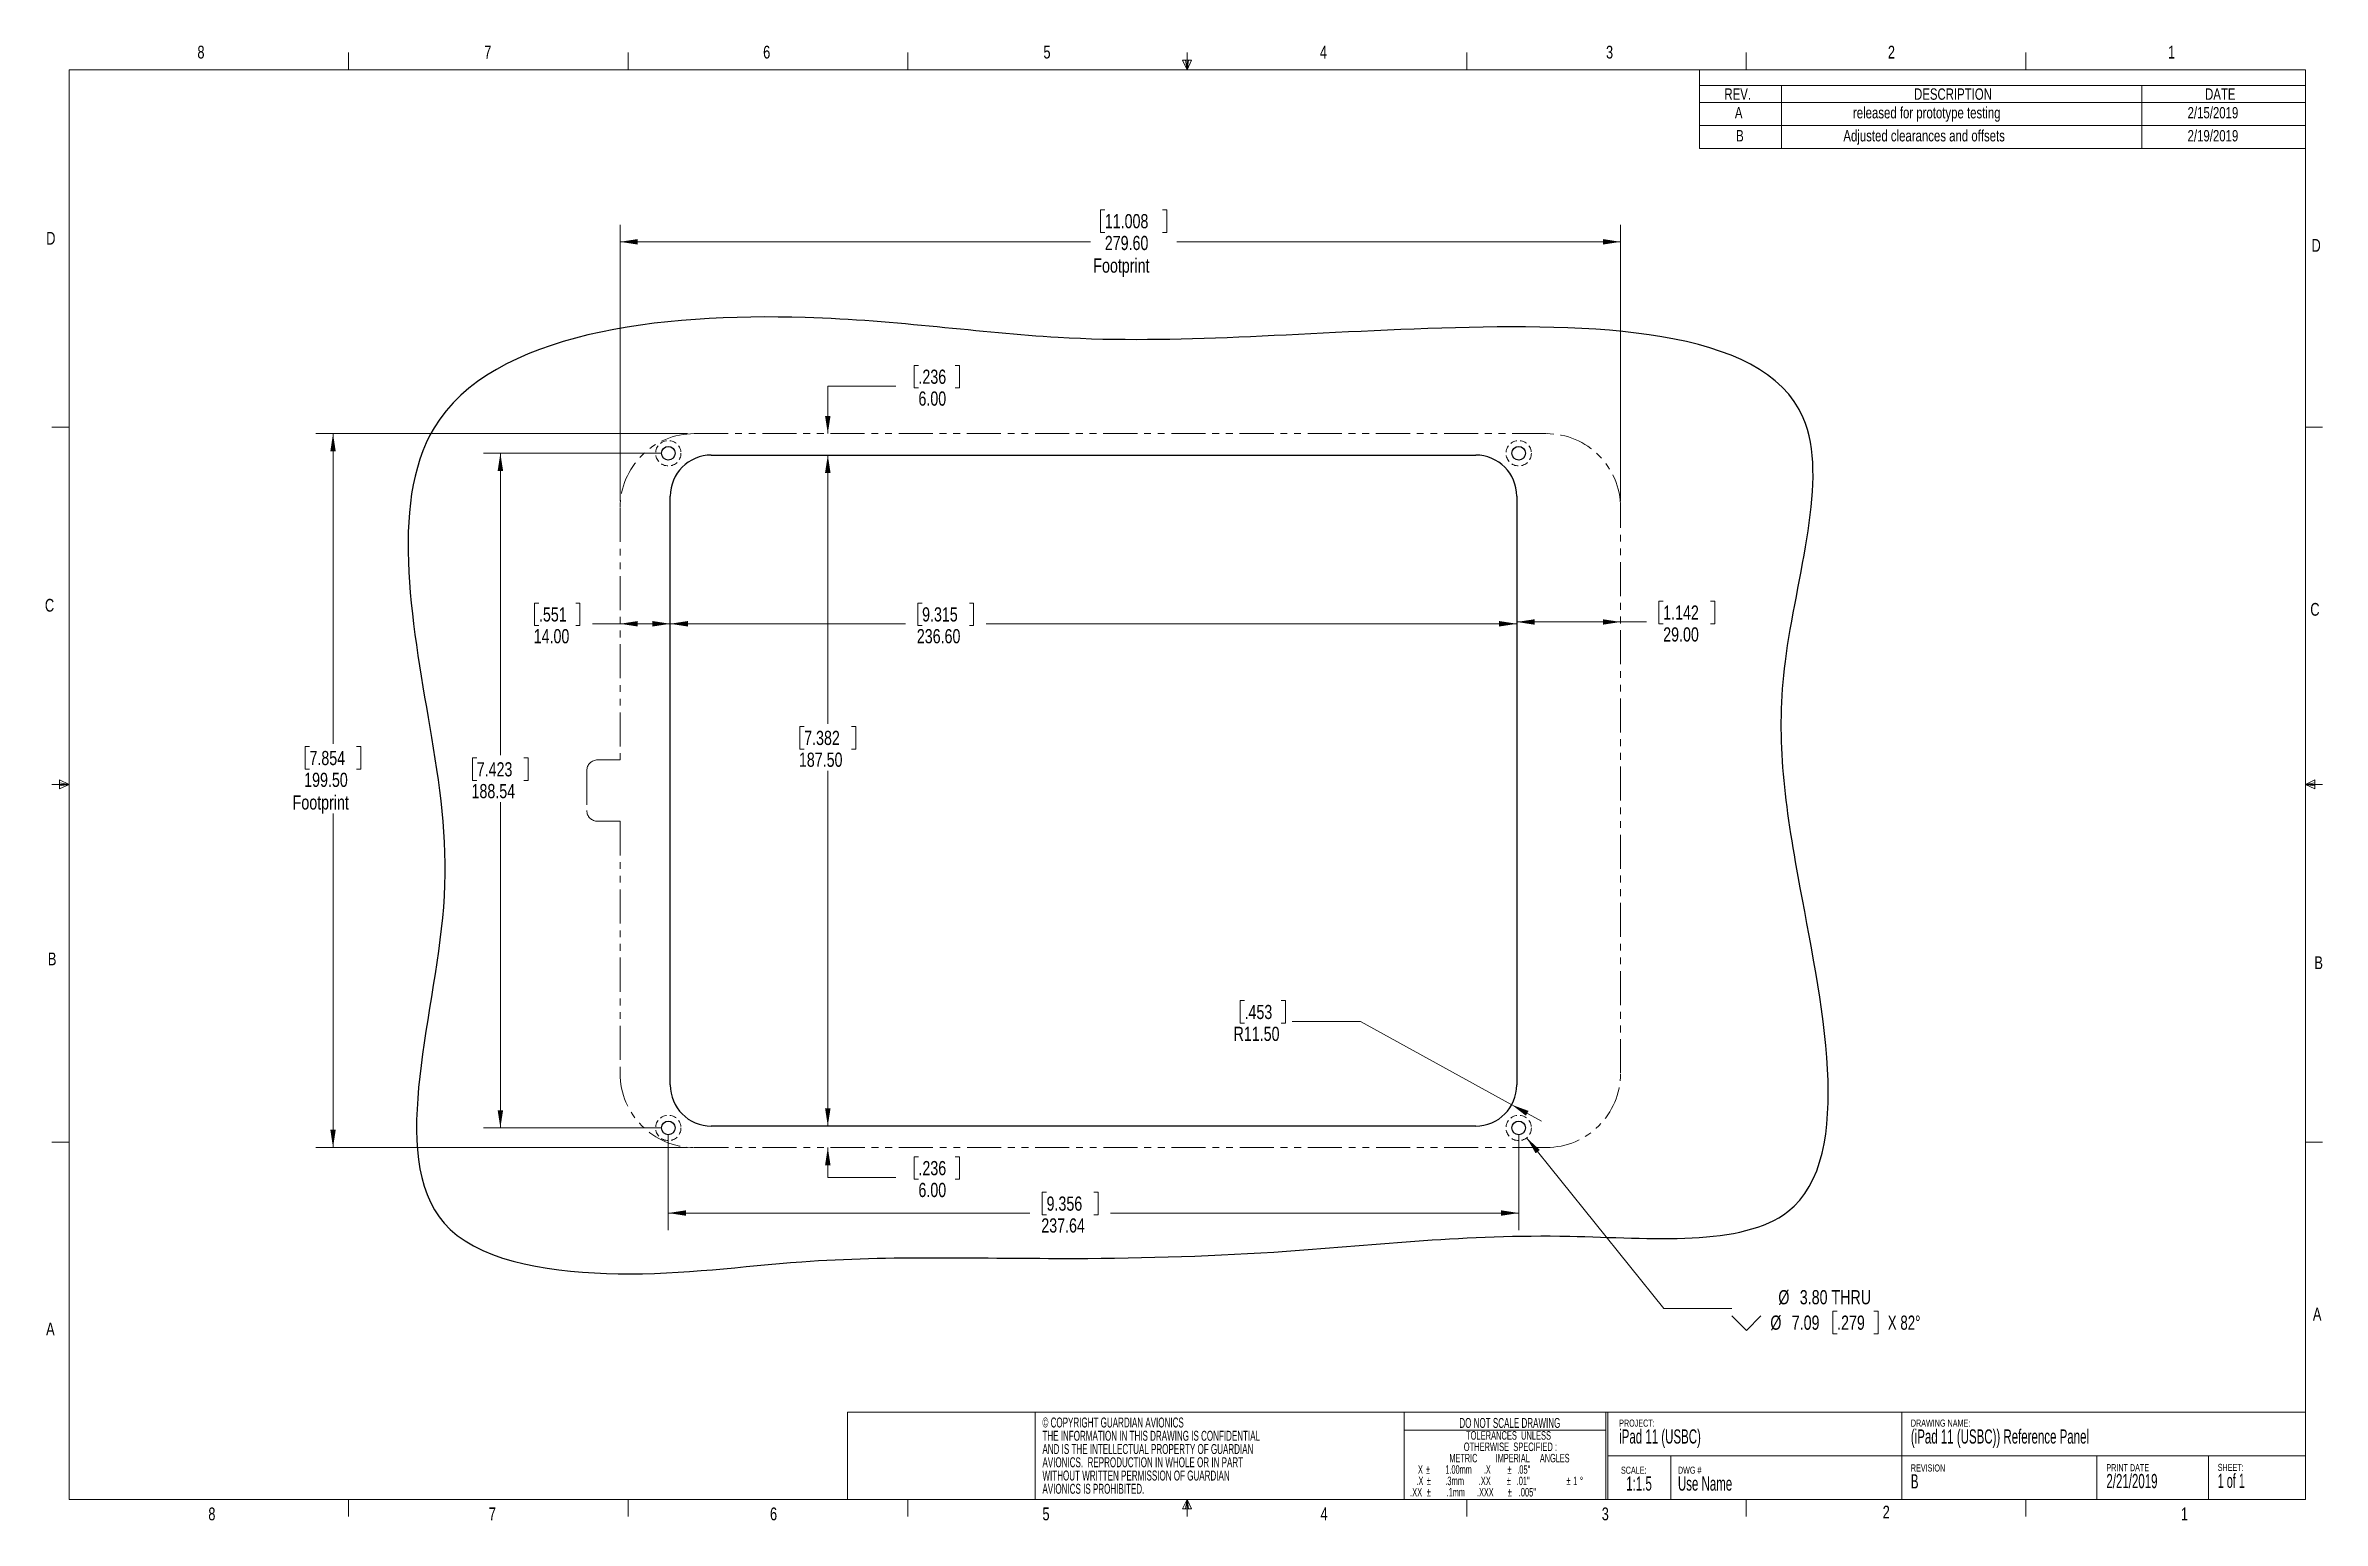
# Model space of a CAD drawing. Header units: millimetres. Extents: x 3 to 428, y 3 to 278.
import ezdxf

# ---------------------------------------------------------------- set-up
doc = ezdxf.new("R2010")
doc.units = ezdxf.units.MM
doc.linetypes.add('HIDDEN', pattern=[1.905, 1.27, -0.635])
doc.linetypes.add('PHANTOM', pattern=[12.7, 6.35, -1.27, 1.27, -1.27, 1.27, -1.27])
doc.styles.add('SLDTEXTSTYLE0', font='TXT', dxfattribs={"width": 0.605})
doc.styles.add('SLDTEXTSTYLE1', font='TXT', dxfattribs={"width": 0.75})
doc.styles.add('SLDTEXTSTYLE2', font='TXT', dxfattribs={"width": 0.561765})
doc.styles.add('SLDTEXTSTYLE3', font='TXT', dxfattribs={"width": 0.56})
doc.styles.add('SLDTEXTSTYLE4', font='TXT', dxfattribs={"width": 0.5525})
doc.styles.add('SLDTEXTSTYLE5', font='TXT', dxfattribs={"width": 0.57})
doc.styles.add('SLDTEXTSTYLE6', font='TXT', dxfattribs={"width": 0.7})
doc.dimstyles.new('SLDDIMSTYLE0', dxfattribs={"dimtxt": 2.645833, "dimasz": 3.302, "dimexe": 0, "dimexo": 0.0625, "dimgap": 0.661458, "dimtad": 0, "dimtih": 1, "dimtoh": 1, "dimlfac": 1.5, "dimrnd": 1e-09, "dimzin": 4, "dimdsep": 46, "dimtxsty": 'SLDTEXTSTYLE1', "dimsah": 1, "dimcen": 0.09, "dimadec": 0, "dimazin": 1, "dimtfac": 1, "dimtofl": 0, "dimtmove": 0, "dimatfit": 3, "dimfxl": 1, "dimfrac": 2, "dimtolj": 1, "dimtzin": 12, "dimarcsym": 0})
doc.dimstyles.new('SLDDIMSTYLE1', dxfattribs={"dimtxt": 2.645833, "dimasz": 3.302, "dimexe": 0, "dimexo": 0.0625, "dimgap": 0.661458, "dimtad": 0, "dimtih": 1, "dimtoh": 1, "dimlfac": 1.5, "dimrnd": 1e-09, "dimzin": 4, "dimdsep": 46, "dimtxsty": 'SLDTEXTSTYLE1', "dimsah": 1, "dimcen": 0, "dimadec": 0, "dimazin": 1, "dimtfac": 1, "dimtofl": 0, "dimtmove": 1, "dimatfit": 3, "dimfxl": 1, "dimfrac": 2, "dimtolj": 1, "dimtzin": 12, "dimarcsym": 0})
doc.dimstyles.new('SLDDIMSTYLE2', dxfattribs={"dimtxt": 2.645833, "dimasz": 3.302, "dimexe": 0, "dimexo": 0.0625, "dimgap": 0.661458, "dimtad": 0, "dimtih": 1, "dimtoh": 1, "dimlfac": 1.5, "dimrnd": 1e-09, "dimzin": 4, "dimdsep": 46, "dimtxsty": 'SLDTEXTSTYLE1', "dimsah": 1, "dimcen": 0.09, "dimadec": 0, "dimazin": 1, "dimtfac": 1, "dimtmove": 0, "dimatfit": 0, "dimfxl": 1, "dimfrac": 2, "dimtolj": 1, "dimtzin": 12, "dimarcsym": 0})
doc.dimstyles.new('SLDDIMSTYLE3', dxfattribs={"dimtxt": 2.645833, "dimasz": 3.302, "dimexe": 0, "dimexo": 0.0625, "dimgap": 0.661458, "dimtad": 0, "dimtih": 1, "dimtoh": 1, "dimlfac": 1.5, "dimrnd": 1e-09, "dimzin": 12, "dimdsep": 46, "dimtxsty": 'SLDTEXTSTYLE1', "dimsah": 1, "dimcen": 0.09, "dimadec": 0, "dimazin": 3, "dimtfac": 1, "dimtofl": 0, "dimtmove": 0, "dimatfit": 3, "dimfxl": 1, "dimfrac": 2, "dimtolj": 1, "dimtzin": 12, "dimarcsym": 0})
doc.dimstyles.new('SLDDIMSTYLE4', dxfattribs={"dimtxt": 2.645833, "dimasz": 3.302, "dimexe": 0, "dimexo": 0.0625, "dimgap": 0.661458, "dimtad": 0, "dimtih": 1, "dimtoh": 1, "dimlfac": 1.5, "dimrnd": 1e-09, "dimzin": 12, "dimdsep": 46, "dimtxsty": 'SLDTEXTSTYLE1', "dimsah": 1, "dimcen": 0, "dimadec": 0, "dimazin": 3, "dimtfac": 1, "dimtofl": 0, "dimtmove": 0, "dimatfit": 3, "dimfxl": 1, "dimfrac": 2, "dimtolj": 1, "dimtzin": 12, "dimarcsym": 0})

msp = doc.modelspace()

# ---------------------------------------------------------------- texts
at = {"color": 7, "linetype": 'Continuous', "lineweight": 0, "char_height": 2.3813, "attachment_point": 1, "style": 'SLDTEXTSTYLE1'}
for s, insert in [('8', (31.6832, 277.5736)), ('7', (85.116, 277.5736)), ('6', (137.0834, 277.5736)), ('5', (189.3025, 277.5736)), ('4', (240.8089, 277.5736)), ('3', (294.1126, 277.5736)), ('2', (346.6276, 277.5736)), ('1', (398.8072, 277.5736)), ('D', (3.5097, 242.8963)), ('D', (425.5506, 241.5627)), ('C', (3.2709, 174.5198)), ('C', (425.3246, 173.7572)), ('B', (3.8324, 108.6362)), ('B', (426.0947, 107.9208)), ('A', (425.8113, 42.4588)), ('A', (3.4964, 39.6943)), ('8', (33.7184, 5.2401)), ('7', (85.9715, 5.2401)), ('6', (138.3616, 5.2401)), ('5', (189.1186, 5.2401)), ('4', (240.9192, 5.2401)), ('3', (293.3158, 5.2401)), ('2', (345.6579, 5.5788)), ('1', (401.2202, 5.2401))]:
    msp.add_mtext(s, dxfattribs=dict(at, insert=insert))

# ---------------------------------------------------------------- blocks, each defined once
blk = doc.blocks.new('Block2')
at = {"color": 7, "linetype": 'Continuous', "lineweight": 18}
for p, q in [((12.8, 105.79), (11.04, 106.69)), ((11.04, 106.69), (11.04, 104.98)), ((11.04, 106.1), (12.8, 105.79)), ((12.8, 105.79), (9.62, 105.79)), ((11.04, 104.98), (12.8, 105.79)), ((11.04, 105.56), (12.8, 105.79)), ((11.04, 105.56), (12.8, 105.79))]:
    blk.add_line(p, q, dxfattribs=at)
blk = doc.blocks.new('Block3')
at = {"color": 7, "linetype": 'Continuous', "lineweight": 18}
for p, q in [((0, 0.81), (1.76, 1.71)), ((1.76, 1.12), (0, 0.81)), ((1.76, 0.58), (0, 0.81)), ((1.76, 0.58), (0, 0.81)), ((1.76, 0), (0, 0.81)), ((0, 0.81), (3.17, 0.81)), ((1.76, 1.71), (1.76, 0))]:
    blk.add_line(p, q, dxfattribs=at)
blk = doc.blocks.new('SW_NOTE_0')
at = {"color": 0, "linetype": 'Continuous', "lineweight": 0, "attachment_point": 1, "style": 'SLDTEXTSTYLE0'}
for s, insert, char_height in [('PROJECT:', (0, 1.71), 1.323), ('iPad 11 (USBC)', (0, -0.12), 2.6458)]:
    blk.add_mtext(s, dxfattribs=dict(at, insert=insert, char_height=char_height))
blk = doc.blocks.new('SW_NOTE_1')
at = {"color": 0, "linetype": 'Continuous', "lineweight": 0, "attachment_point": 1, "style": 'SLDTEXTSTYLE0'}
for s, insert, char_height in [('SCALE:', (0, 1.71), 1.323), ('1:1.5', (0.99, -0.12), 2.646)]:
    blk.add_mtext(s, dxfattribs=dict(at, insert=insert, char_height=char_height))
blk = doc.blocks.new('SW_NOTE_2')
at = {"color": 0, "linetype": 'Continuous', "lineweight": 0, "attachment_point": 2}
for s, insert, char_height, style in [('DO NOT SCALE DRAWING', (15.77, 2.39), 1.8521, 'SLDTEXTSTYLE0'), ('OTHERWISE  SPECIFIED :', (15.87, -2.19), 1.5875, 'SLDTEXTSTYLE0'), ('TOLERANCES  UNLESS', (15.53, -0.07), 1.5875, 'SLDTEXTSTYLE0'), ('X', (-0.89, -6.42), 1.59, 'SLDTEXTSTYLE0'), ('%%p', (0.52, -6.42), 1.587, 'SLDTEXTSTYLE0'), ('1.00mm      .X', (7.99, -6.42), 1.5875, 'SLDTEXTSTYLE3'), ('METRIC         IMPERIAL     ANGLES', (15.7, -4.3), 1.5875, 'SLDTEXTSTYLE2'), ('%%p', (15.68, -6.42), 1.587, 'SLDTEXTSTYLE0'), ('.05"', (18.36, -6.42), 1.587, 'SLDTEXTSTYLE0'), ('.XX', (-1.69, -10.65), 1.587, 'SLDTEXTSTYLE0'), ('.X', (-0.99, -8.54), 1.587, 'SLDTEXTSTYLE0'), ('%%p', (0.66, -10.65), 1.587, 'SLDTEXTSTYLE0'), ('%%p', (0.68, -8.54), 1.587, 'SLDTEXTSTYLE0'), ('.3mm       .XX', (7.98, -8.54), 1.5875, 'SLDTEXTSTYLE4'), ('.1mm      .XXX', (8.38, -10.65), 1.5875, 'SLDTEXTSTYLE3'), ('%%p', (15.58, -8.54), 1.587, 'SLDTEXTSTYLE0'), ('%%p', (15.75, -10.65), 1.587, 'SLDTEXTSTYLE0'), ('.01"', (18.26, -8.54), 1.587, 'SLDTEXTSTYLE0'), ('.005"', (19.03, -10.65), 1.587, 'SLDTEXTSTYLE0'), ('%%p', (26.67, -8.54), 1.587, 'SLDTEXTSTYLE0'), ('1', (27.96, -8.54), 1.59, 'SLDTEXTSTYLE0'), ('%%d', (29.12, -8.54), 1.587, 'SLDTEXTSTYLE0')]:
    blk.add_mtext(s, dxfattribs=dict(at, insert=insert, char_height=char_height, style=style))
blk = doc.blocks.new('SW_NOTE_3')
at = {"color": 0, "linetype": 'Continuous', "lineweight": 0, "attachment_point": 1, "style": 'SLDTEXTSTYLE0'}
for s, insert, char_height in [('DWG #', (0, 1.71), 1.323), ('Use Name', (0, -0.12), 2.646)]:
    blk.add_mtext(s, dxfattribs=dict(at, insert=insert, char_height=char_height))
blk = doc.blocks.new('SW_NOTE_4')
at = {"color": 0, "linetype": 'Continuous', "lineweight": 0, "attachment_point": 1, "style": 'SLDTEXTSTYLE0'}
for s, insert, char_height in [('REVISION', (0, 1.71), 1.323), ('B', (0, -0.12), 2.65)]:
    blk.add_mtext(s, dxfattribs=dict(at, insert=insert, char_height=char_height))
blk = doc.blocks.new('SW_NOTE_5')
at = {"color": 0, "linetype": 'Continuous', "lineweight": 0, "attachment_point": 1}
for s, insert, char_height, style in [('SHEET:', (0, 1.71), 1.323, 'SLDTEXTSTYLE0'), ('1 of 1', (0, -0.12), 2.646, 'SLDTEXTSTYLE5')]:
    blk.add_mtext(s, dxfattribs=dict(at, insert=insert, char_height=char_height, style=style))
blk = doc.blocks.new('SW_NOTE_6')
at = {"color": 0, "linetype": 'Continuous', "lineweight": 0, "attachment_point": 1, "style": 'SLDTEXTSTYLE0'}
for s, insert, char_height in [('DRAWING NAME:', (0, 1.71), 1.3229), ('(iPad 11 (USBC)) Reference Panel', (0, -0.12), 2.6458)]:
    blk.add_mtext(s, dxfattribs=dict(at, insert=insert, char_height=char_height))
blk = doc.blocks.new('SW_NOTE_7')
at = {"color": 0, "linetype": 'Continuous', "lineweight": 0, "attachment_point": 1, "style": 'SLDTEXTSTYLE0'}
for s, insert, char_height in [('PRINT DATE', (0, 1.71), 1.323), ('2/21/2019', (0, -0.12), 2.646)]:
    blk.add_mtext(s, dxfattribs=dict(at, insert=insert, char_height=char_height))
blk = doc.blocks.new('SW_NOTE_8')
at = {"color": 0, "linetype": 'Continuous', "lineweight": 0, "char_height": 1.8521, "attachment_point": 1, "style": 'SLDTEXTSTYLE0'}
for s, insert in [('© COPYRIGHT GUARDIAN AVIONICS', (0, 2.39)), ('AND IS THE INTELLECTUAL PROPERTY OF GUARDIAN', (0, -2.55)), ('THE INFORMATION IN THIS DRAWING IS CONFIDENTIAL', (0, -0.08)), ('AVIONICS.  REPRODUCTION IN WHOLE OR IN PART', (0, -5.02)), ('WITHOUT WRITTEN PERMISSION OF GUARDIAN', (0, -7.49)), ('AVIONICS IS PROHIBITED.', (0, -9.96))]:
    blk.add_mtext(s, dxfattribs=dict(at, insert=insert))
blk = doc.blocks.new('SW_TABLEANNOTATION_0')
at = {"color": 0, "linetype": 'Continuous', "lineweight": 18}
for p, q in [((0, 0), (0, -14.71)), ((112.87, 0), (0, 0)), ((112.87, -14.71), (112.87, 0)), ((0, -2.95), (112.87, -2.95)), ((15.24, -2.95), (15.24, -6.13)), ((82.39, -2.95), (82.39, -6.13)), ((0, -6.13), (112.87, -6.13)), ((15.24, -6.13), (15.24, -14.71)), ((82.39, -6.13), (82.39, -14.71)), ((0, -10.42), (112.87, -10.42)), ((0, -14.71), (112.87, -14.71))]:
    blk.add_line(p, q, dxfattribs=at)
at = {"color": 0, "linetype": 'Continuous', "lineweight": 18, "attachment_point": 1, "style": 'SLDTEXTSTYLE1'}
for s, insert, char_height in [('REV.', (4.63, -3.49), 2.117), ('DESCRIPTION', (39.96, -3.49), 2.1167), ('DATE', (94.18, -3.49), 2.117), ('A', (6.58, -6.96), 2.12), ('released for prototype testing', (28.58, -6.96), 2.1167), ('2/15/2019', (90.92, -6.96), 2.117), ('B', (6.81, -11.25), 2.12), ('Adjusted clearances and offsets', (26.79, -11.25), 2.1167), ('2/19/2019', (90.92, -11.25), 2.117)]:
    blk.add_mtext(s, dxfattribs=dict(at, insert=insert, char_height=char_height))
blk = doc.blocks.new('_D')
at = {"color": 7, "linetype": 'Continuous', "lineweight": 18}
for p, q in [((122.99, 205.31), (53.78, 205.31)), ((56.95, 205.31), (56.95, 147.52)), ((52.56, 146.99), (51.75, 146.99)), ((51.75, 146.99), (51.75, 142.78)), ((61.35, 146.99), (62.16, 146.99)), ((62.16, 146.99), (62.16, 142.78)), ((51.75, 142.78), (52.56, 142.78)), ((62.16, 142.78), (61.35, 142.78)), ((56.95, 72.31), (56.95, 134.51)), ((122.99, 72.31), (53.78, 72.31))]:
    blk.add_line(p, q, dxfattribs=at)
for points in [[(56.95, 205.31), (56.45, 202), (57.46, 202)], [(56.95, 72.31), (57.46, 75.61), (56.45, 75.61)]]:
    blk.add_solid(points, dxfattribs=at)
at = {"color": 7, "linetype": 'Continuous', "lineweight": 18, "char_height": 2.646, "attachment_point": 1, "style": 'SLDTEXTSTYLE1'}
for s, insert in [('7.854', (52.56, 146.19)), ('199.50', (51.58, 142.13)), ('Footprint', (49.43, 137.92))]:
    blk.add_mtext(s, dxfattribs=dict(at, insert=insert))
blk = doc.blocks.new('_D_1')
at = {"color": 7, "linetype": 'Continuous', "lineweight": 18}
for p, q in [((200.74, 247.01), (199.94, 247.01)), ((199.94, 247.01), (199.94, 242.8)), ((211.49, 247.01), (212.3, 247.01)), ((212.3, 247.01), (212.3, 242.8)), ((110.43, 192.74), (110.43, 244.21)), ((199.94, 242.8), (200.74, 242.8)), ((212.3, 242.8), (211.49, 242.8)), ((296.83, 192.74), (296.83, 244.21)), ((110.43, 241.04), (198.06, 241.04)), ((296.83, 241.04), (214.18, 241.04))]:
    blk.add_line(p, q, dxfattribs=at)
for points in [[(110.43, 241.04), (113.73, 240.53), (113.73, 241.55)], [(296.83, 241.04), (293.53, 241.55), (293.53, 240.53)]]:
    blk.add_solid(points, dxfattribs=at)
at = {"color": 7, "linetype": 'Continuous', "lineweight": 18, "char_height": 2.646, "attachment_point": 1, "style": 'SLDTEXTSTYLE1'}
for s, insert in [('11.008', (200.74, 246.21)), ('279.60', (200.74, 242.15)), ('Footprint', (198.6, 237.94))]:
    blk.add_mtext(s, dxfattribs=dict(at, insert=insert))
blk = doc.blocks.new('_D_2')
at = {"color": 7, "linetype": 'Continuous', "lineweight": 18}
for p, q in [((119.76, 169.88), (163.58, 169.88)), ((166.7, 173.75), (165.9, 173.75)), ((165.9, 173.75), (165.9, 169.54)), ((175.5, 173.75), (176.3, 173.75)), ((176.3, 173.75), (176.3, 169.54)), ((277.5, 169.88), (178.62, 169.88)), ((165.9, 169.54), (166.7, 169.54)), ((176.3, 169.54), (175.5, 169.54))]:
    blk.add_line(p, q, dxfattribs=at)
for points in [[(119.76, 169.88), (123.07, 169.37), (123.07, 170.39)], [(277.5, 169.88), (274.2, 170.39), (274.2, 169.37)]]:
    blk.add_solid(points, dxfattribs=at)
at = {"color": 7, "linetype": 'Continuous', "lineweight": 18, "char_height": 2.646, "attachment_point": 1, "style": 'SLDTEXTSTYLE1'}
for s, insert in [('9.315', (166.7, 172.95)), ('236.60', (165.72, 168.89))]:
    blk.add_mtext(s, dxfattribs=dict(at, insert=insert))
blk = doc.blocks.new('_D_3')
at = {"color": 7, "linetype": 'Continuous', "lineweight": 18}
for p, q in [((149.13, 201.31), (149.13, 151.27)), ((144.73, 150.74), (143.92, 150.74)), ((143.92, 150.74), (143.92, 146.53)), ((153.52, 150.74), (154.33, 150.74)), ((154.33, 150.74), (154.33, 146.53)), ((143.92, 146.53), (144.73, 146.53)), ((154.33, 146.53), (153.52, 146.53)), ((149.13, 76.31), (149.13, 142.47))]:
    blk.add_line(p, q, dxfattribs=at)
for points in [[(149.13, 201.31), (148.62, 198), (149.64, 198)], [(149.13, 76.31), (149.64, 79.61), (148.62, 79.61)]]:
    blk.add_solid(points, dxfattribs=at)
at = {"color": 7, "linetype": 'Continuous', "lineweight": 18, "char_height": 2.646, "attachment_point": 1, "style": 'SLDTEXTSTYLE1'}
for s, insert in [('7.382', (144.73, 149.94)), ('187.50', (143.75, 145.88))]:
    blk.add_mtext(s, dxfattribs=dict(at, insert=insert))
blk = doc.blocks.new('_D_4')
at = {"color": 7, "linetype": 'Continuous', "lineweight": 18}
for p, q in [((226.77, 99.67), (225.97, 99.67)), ((225.97, 99.67), (225.97, 95.47)), ((233.61, 99.67), (234.42, 99.67)), ((234.42, 99.67), (234.42, 95.47)), ((225.97, 95.47), (226.77, 95.47)), ((234.42, 95.47), (233.61, 95.47)), ((248.36, 95.8), (235.66, 95.8)), ((276.55, 80.27), (248.36, 95.8)), ((276.55, 80.27), (282.11, 77.21))]:
    blk.add_line(p, q, dxfattribs=at)
blk.add_solid([(276.55, 80.27), (279.19, 78.23), (279.68, 79.12)], dxfattribs=at)
at = {"color": 7, "linetype": 'Continuous', "lineweight": 18, "char_height": 2.646, "attachment_point": 1, "style": 'SLDTEXTSTYLE1'}
for s, insert in [('.453', (226.77, 98.88)), ('R11.50', (224.73, 94.81))]:
    blk.add_mtext(s, dxfattribs=dict(at, insert=insert))
blk = doc.blocks.new('_D_5')
at = {"color": 7, "linetype": 'Continuous', "lineweight": 18}
for p, q in [((95.32, 173.75), (94.51, 173.75)), ((94.51, 173.75), (94.51, 169.54)), ((102.16, 173.75), (102.96, 173.75)), ((102.96, 173.75), (102.96, 169.54)), ((110.43, 169.88), (105.28, 169.88)), ((119.76, 169.88), (110.43, 169.88)), ((94.51, 169.54), (95.32, 169.54)), ((102.96, 169.54), (102.16, 169.54))]:
    blk.add_line(p, q, dxfattribs=at)
for points in [[(110.43, 169.88), (113.73, 169.37), (113.73, 170.39)], [(119.76, 169.88), (116.46, 170.39), (116.46, 169.37)]]:
    blk.add_solid(points, dxfattribs=at)
at = {"color": 7, "linetype": 'Continuous', "lineweight": 18, "char_height": 2.646, "attachment_point": 1, "style": 'SLDTEXTSTYLE1'}
for s, insert in [('.551', (95.32, 172.95)), ('14.00', (94.34, 168.89))]:
    blk.add_mtext(s, dxfattribs=dict(at, insert=insert))
blk = doc.blocks.new('_D_6')
at = {"color": 7, "linetype": 'Continuous', "lineweight": 18}
for p, q in [((304.77, 174.08), (303.96, 174.08)), ((303.96, 174.08), (303.96, 169.88)), ((313.56, 174.08), (314.36, 174.08)), ((314.36, 174.08), (314.36, 169.88)), ((277.5, 170.22), (296.83, 170.22)), ((296.83, 170.22), (301.64, 170.22)), ((303.96, 169.88), (304.77, 169.88)), ((314.36, 169.88), (313.56, 169.88))]:
    blk.add_line(p, q, dxfattribs=at)
for points in [[(277.5, 170.22), (280.8, 169.71), (280.8, 170.72)], [(296.83, 170.22), (293.53, 170.72), (293.53, 169.71)]]:
    blk.add_solid(points, dxfattribs=at)
at = {"color": 7, "linetype": 'Continuous', "lineweight": 18, "char_height": 2.646, "attachment_point": 1, "style": 'SLDTEXTSTYLE1'}
for s, insert in [('1.142', (304.77, 173.29)), ('29.00', (304.77, 169.22))]:
    blk.add_mtext(s, dxfattribs=dict(at, insert=insert))
blk = doc.blocks.new('_D_7')
at = {"color": 7, "linetype": 'Continuous', "lineweight": 18}
for p, q in [((166.02, 218.02), (165.22, 218.02)), ((165.22, 218.02), (165.22, 213.82)), ((172.86, 218.02), (173.67, 218.02)), ((173.67, 218.02), (173.67, 213.82)), ((161.83, 214.16), (149.13, 214.16)), ((149.13, 214.16), (149.13, 205.31)), ((165.22, 213.82), (166.02, 213.82)), ((173.67, 213.82), (172.86, 213.82)), ((149.13, 201.31), (149.13, 194.96))]:
    blk.add_line(p, q, dxfattribs=at)
for points in [[(149.13, 205.31), (149.64, 208.61), (148.62, 208.61)], [(149.13, 201.31), (148.62, 198), (149.64, 198)]]:
    blk.add_solid(points, dxfattribs=at)
at = {"color": 7, "linetype": 'Continuous', "lineweight": 18, "char_height": 2.646, "attachment_point": 1, "style": 'SLDTEXTSTYLE1'}
for s, insert in [('.236', (166.02, 217.23)), ('6.00', (166.02, 213.16))]:
    blk.add_mtext(s, dxfattribs=dict(at, insert=insert))
blk = doc.blocks.new('_D_8')
at = {"color": 7, "linetype": 'Continuous', "lineweight": 18}
for p, q in [((149.13, 76.31), (149.13, 82.66)), ((149.13, 66.71), (149.13, 72.31)), ((166.02, 70.58), (165.22, 70.58)), ((165.22, 70.58), (165.22, 66.38)), ((172.86, 70.58), (173.67, 70.58)), ((173.67, 70.58), (173.67, 66.38)), ((161.83, 66.71), (149.13, 66.71)), ((165.22, 66.38), (166.02, 66.38)), ((173.67, 66.38), (172.86, 66.38))]:
    blk.add_line(p, q, dxfattribs=at)
for points in [[(149.13, 76.31), (149.64, 79.61), (148.62, 79.61)], [(149.13, 72.31), (148.62, 69), (149.64, 69)]]:
    blk.add_solid(points, dxfattribs=at)
at = {"color": 7, "linetype": 'Continuous', "lineweight": 18, "char_height": 2.646, "attachment_point": 1, "style": 'SLDTEXTSTYLE1'}
for s, insert in [('.236', (166.02, 69.79)), ('6.00', (166.02, 65.72))]:
    blk.add_mtext(s, dxfattribs=dict(at, insert=insert))
blk = doc.blocks.new('_D_9')
at = {"color": 7, "linetype": 'Continuous', "lineweight": 18}
for p, q in [((119.42, 74.69), (119.42, 56.93)), ((277.85, 74.69), (277.85, 56.93)), ((189.89, 63.97), (189.09, 63.97)), ((189.09, 63.97), (189.09, 59.76)), ((198.69, 63.97), (199.49, 63.97)), ((199.49, 63.97), (199.49, 59.76)), ((119.42, 60.1), (186.77, 60.1)), ((189.09, 59.76), (189.89, 59.76)), ((199.49, 59.76), (198.69, 59.76)), ((277.85, 60.1), (201.81, 60.1))]:
    blk.add_line(p, q, dxfattribs=at)
for points in [[(119.42, 60.1), (122.72, 59.59), (122.72, 60.61)], [(277.85, 60.1), (274.54, 60.61), (274.54, 59.59)]]:
    blk.add_solid(points, dxfattribs=at)
at = {"color": 7, "linetype": 'Continuous', "lineweight": 18, "char_height": 2.646, "attachment_point": 1, "style": 'SLDTEXTSTYLE1'}
for s, insert in [('9.356', (189.89, 63.18)), ('237.64', (188.91, 59.11))]:
    blk.add_mtext(s, dxfattribs=dict(at, insert=insert))
blk = doc.blocks.new('_D_10')
at = {"color": 7, "linetype": 'Continuous', "lineweight": 18}
for p, q in [((118.15, 201.65), (84.96, 201.65)), ((88.13, 201.65), (88.13, 145.42)), ((83.73, 144.88), (82.93, 144.88)), ((82.93, 144.88), (82.93, 140.68)), ((92.53, 144.88), (93.33, 144.88)), ((93.33, 144.88), (93.33, 140.68)), ((82.93, 140.68), (83.73, 140.68)), ((93.33, 140.68), (92.53, 140.68)), ((88.13, 75.96), (88.13, 136.62)), ((118.15, 75.96), (84.96, 75.96))]:
    blk.add_line(p, q, dxfattribs=at)
for points in [[(88.13, 201.65), (87.62, 198.35), (88.64, 198.35)], [(88.13, 75.96), (88.64, 79.26), (87.62, 79.26)]]:
    blk.add_solid(points, dxfattribs=at)
at = {"color": 7, "linetype": 'Continuous', "lineweight": 18, "char_height": 2.646, "attachment_point": 1, "style": 'SLDTEXTSTYLE1'}
for s, insert in [('188.54', (82.76, 140.03)), ('7.423', (83.73, 144.09))]:
    blk.add_mtext(s, dxfattribs=dict(at, insert=insert))
blk = doc.blocks.new('SW_SYMBOL_HOLE_SINK')
at = {"color": 0, "linetype": 'Continuous', "lineweight": 18}
for p, q in [((0, 875), (800, 75)), ((800, 75), (1600, 875))]:
    blk.add_line(p, q, dxfattribs=at)
blk = doc.blocks.new('_D_11')
at = {"color": 7, "linetype": 'Continuous', "lineweight": 18}
for p, q in [((279.33, 74.12), (304.88, 42.33)), ((304.88, 42.33), (317.58, 42.33)), ((337.17, 41.8), (336.37, 41.8)), ((336.37, 41.8), (336.37, 37.59)), ((344.01, 41.8), (344.82, 41.8)), ((344.82, 41.8), (344.82, 37.59)), ((336.37, 37.59), (337.17, 37.59)), ((344.82, 37.59), (344.01, 37.59))]:
    blk.add_line(p, q, dxfattribs=at)
blk.add_solid([(279.33, 74.12), (281, 71.23), (281.79, 71.86)], dxfattribs=at)
at = {"color": 7, "linetype": 'Continuous', "lineweight": 18, "xscale": 0.0033796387, "yscale": 0.0033796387, "zscale": 0.0033796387}
blk.add_blockref('SW_SYMBOL_HOLE_SINK', (317.58, 37.96), dxfattribs=at)
at = {"color": 7, "linetype": 'Continuous', "lineweight": 18, "char_height": 2.646, "attachment_point": 1}
for s, insert, style in [('%%c', (326.22, 45.74), 'SLDTEXTSTYLE1'), ('3.80 THRU', (330.22, 45.74), 'SLDTEXTSTYLE1'), ('%%c', (324.73, 41), 'SLDTEXTSTYLE1'), ('7.09', (328.72, 41), 'SLDTEXTSTYLE1'), ('.279', (337.17, 41), 'SLDTEXTSTYLE1'), ('X 82°', (346.61, 41), 'SLDTEXTSTYLE6')]:
    blk.add_mtext(s, dxfattribs=dict(at, insert=insert, style=style))

# ---------------------------------------------------------------- dimensions: what is measured, and where the dimension line sits
at = {"color": 7, "linetype": 'Continuous', "lineweight": 18}
dim = msp.add_linear_dim(base=(296.8312, 241.0377), p1=(110.4312, 191.4727), p2=(296.8312, 191.4727), text='<>\\PFootprint', dimstyle='SLDDIMSTYLE0', dxfattribs=at)
dim.commit()
dim.dimension.update_dxf_attribs({"geometry": '_D_1', "text_midpoint": (206.1183, 241.0377), "dimtype": 160})
for base, p1, p2, dimstyle, picture, middle in [((149.1272, 201.3061), (124.2646, 205.3061), (127.4312, 201.3061), 'SLDDIMSTYLE2', '_D_7', (149.1272, 214.156)), ((88.13, 201.6533), (119.4174, 75.9589), (119.4174, 201.6533), 'SLDDIMSTYLE3', '_D_10', (88.13, 141.0184)), ((149.1272, 76.3061), (127.4312, 201.3061), (127.4312, 76.3061), 'SLDDIMSTYLE0', '_D_3', (149.1272, 146.8693)), ((149.1272, 72.3061), (127.4312, 76.3061), (124.2646, 72.3061), 'SLDDIMSTYLE2', '_D_8', (149.1272, 66.7138))]:
    dim = msp.add_linear_dim(base=base, p1=p1, p2=p2, angle=90, dimstyle=dimstyle, dxfattribs=at)
    dim.commit()
    dim.dimension.update_dxf_attribs({"geometry": picture, "text_midpoint": middle, "dimtype": 160})
dim = msp.add_linear_dim(base=(56.955, 205.3061), p1=(124.2646, 72.3061), p2=(124.2646, 205.3061), angle=90, text='<>\\PFootprint', dimstyle='SLDDIMSTYLE0', dxfattribs=at)
dim.commit()
dim.dimension.update_dxf_attribs({"geometry": '_D', "text_midpoint": (56.955, 141.0178), "dimtype": 160})
for base, p1, p2, dimstyle, picture, middle in [((119.7646, 169.8817), (110.4312, 191.4727), (119.7646, 193.6394), 'SLDDIMSTYLE0', '_D_5', (98.7393, 169.8817)), ((277.4979, 169.8817), (119.7646, 193.6394), (277.4979, 193.6394), 'SLDDIMSTYLE0', '_D_2', (171.0977, 169.8817)), ((296.8312, 170.2151), (277.4979, 193.6394), (296.8312, 191.4727), 'SLDDIMSTYLE0', '_D_6', (309.1625, 170.2151)), ((277.8451, 60.1029), (119.4174, 75.9589), (277.8451, 75.9589), 'SLDDIMSTYLE3', '_D_9', (194.2887, 60.1029))]:
    dim = msp.add_linear_dim(base=base, p1=p1, p2=p2, dimstyle=dimstyle, dxfattribs=at)
    dim.commit()
    dim.dimension.update_dxf_attribs({"geometry": picture, "text_midpoint": middle, "dimtype": 160})
dim = msp.add_radius_dim(center=(269.8312, 83.9727), mpoint=(276.5457, 80.2722), dimstyle='SLDDIMSTYLE1', dxfattribs=at)
dim.commit()
dim.dimension.update_dxf_attribs({"geometry": '_D_4', "text_midpoint": (230.1944, 95.8048), "dimtype": 164})
dim = msp.add_diameter_dim_2p(p1=(276.3649, 77.7998), p2=(279.3253, 74.118), text='%%c3.80 THRU\\P{\\fGDT;w}<> X 82°', dimstyle='SLDDIMSTYLE4', dxfattribs=at)
dim.commit()
dim.dimension.update_dxf_attribs({"geometry": '_D_11', "text_midpoint": (336.3101, 41.7976), "dimtype": 163})

# ---------------------------------------------------------------- linework, layer by layer
at = {"color": 7, "linetype": 'Continuous', "lineweight": 18}
for p, q in [((59.8506, 273.1133), (59.8506, 276.2883)), ((111.9315, 273.1133), (111.9315, 276.2883)), ((164.0123, 273.1133), (164.0123, 276.2883)), ((268.1741, 273.1133), (268.1741, 276.2883)), ((320.255, 273.1133), (320.255, 276.2883)), ((372.3359, 273.1133), (372.3359, 276.2883)), ((7.7697, 273.1133), (424.4168, 273.1133)), ((7.7697, 273.1133), (7.7697, 6.7339)), ((424.4168, 6.7339), (424.4168, 273.1133)), ((7.7697, 206.5184), (4.5947, 206.5184)), ((424.4168, 206.5184), (427.5918, 206.5184)), ((7.7697, 73.3288), (4.5947, 73.3288)), ((424.4168, 73.3288), (427.5918, 73.3288)), ((152.7968, 22.9925), (424.4168, 22.9925)), ((152.7968, 22.9925), (152.7968, 6.7339)), ((187.7491, 22.9925), (187.7491, 6.7339)), ((256.4869, 22.9925), (256.4869, 6.7339)), ((294.0857, 22.9925), (294.0857, 6.7339)), ((294.4826, 22.9925), (294.4826, 6.7339)), ((349.2164, 22.9925), (349.2164, 14.8632)), ((294.0857, 19.6218), (256.4869, 19.6218)), ((294.4826, 14.8632), (323.0019, 14.8632)), ((306.2202, 14.8632), (306.2202, 6.7339)), ((323.0019, 14.8632), (424.4168, 14.8632)), ((349.2164, 6.7339), (349.2164, 14.8632)), ((385.5516, 14.8632), (385.5516, 6.7339)), ((406.3505, 14.8632), (406.3505, 6.7339)), ((152.7968, 6.7339), (7.7697, 6.7339)), ((59.8506, 6.7339), (59.8506, 3.5589)), ((111.9315, 6.7339), (111.9315, 3.5589)), ((424.4168, 6.7339), (152.7968, 6.7339)), ((164.0123, 6.7339), (164.0123, 3.5589)), ((268.1741, 6.7339), (268.1741, 3.5589)), ((268.1741, 6.7339), (268.1741, 3.5589)), ((320.255, 6.7339), (320.255, 3.5589)), ((320.255, 6.7339), (320.255, 3.5589)), ((372.3359, 6.7339), (372.3359, 3.5589)), ((372.3359, 6.7339), (372.3359, 3.5589))]:
    msp.add_line(p, q, dxfattribs=at)
at = {"color": 8, "linetype": 'PHANTOM', "lineweight": 18}
for p, q in [((282.9979, 205.3061), (124.2646, 205.3061)), ((110.4312, 191.4728), (110.4312, 144.5268)), ((296.8312, 86.1394), (296.8312, 191.4728)), ((110.4312, 144.5268), (106.2336, 144.5268)), ((104.2339, 142.5271), (104.2339, 135.0851)), ((106.2336, 133.0854), (110.4312, 133.0854)), ((110.4312, 133.0854), (110.4312, 86.1394)), ((124.2646, 72.3061), (282.9979, 72.3061))]:
    msp.add_line(p, q, dxfattribs=at)
at = {"color": 7, "linetype": 'Continuous', "lineweight": 25}
for p, q in [((127.4312, 201.3061), (269.8312, 201.3061)), ((119.7646, 83.9727), (119.7646, 193.6394)), ((277.4979, 193.6394), (277.4979, 83.9727)), ((269.8312, 76.3061), (127.4312, 76.3061))]:
    msp.add_line(p, q, dxfattribs=at)
at = {"color": 7, "linetype": 'HIDDEN', "lineweight": 18}
for centre in [(119.4174, 201.6533), (277.8451, 201.6533), (119.4174, 75.9589), (277.8451, 75.9589)]:
    msp.add_circle(centre, 2.3622, dxfattribs=at)
at = {"color": 7, "linetype": 'Continuous', "lineweight": 25}
for centre in [(119.4174, 201.6533), (277.8451, 201.6533), (119.4174, 75.9589), (277.8451, 75.9589)]:
    msp.add_circle(centre, 1.2658, dxfattribs=at)
at = {"color": 8, "linetype": 'PHANTOM', "lineweight": 18}
for centre, start, end in [((124.2646, 191.4727), 90, 180), ((282.9979, 191.4727), 0, 90), ((124.2646, 86.1394), 180, 270), ((282.9979, 86.1394), 270, 0)]:
    msp.add_arc(centre, 13.8333, start, end, dxfattribs=at)
at = {"color": 7, "linetype": 'Continuous', "lineweight": 25}
for centre, start, end in [((127.4312, 193.6394), 90, 180), ((269.8312, 193.6394), 0, 90), ((127.4312, 83.9727), 180, 270), ((269.8312, 83.9727), 270, 0)]:
    msp.add_arc(centre, 7.6667, start, end, dxfattribs=at)
at = {"color": 8, "linetype": 'PHANTOM', "lineweight": 18}
for centre, major_axis, start_param, end_param in [((106.2342, 142.5265), (-1.4146, 1.4146), 5.49793944, 7.06843118), ((106.2342, 135.0857), (1.4146, 1.4146), 2.35634678, 3.92683852)]:
    msp.add_ellipse(centre, major_axis=major_axis, ratio=0.99969546, start_param=start_param, end_param=end_param, dxfattribs=at)
at = {"color": 7, "linetype": 'Continuous', "lineweight": 25}
msp.add_open_spline([(192.0394, 223.202), (214.2796, 221.9212), (256.5124, 226.1802), (345.14, 225.1631), (324.0847, 162.2728), (329.5836, 119.1886), (345.5516, 51.1), (280.4042, 57.716), (239.615, 52.673), (191.2828, 51.1331), (149.1423, 52.6415), (112.2113, 47.0655), (61.3256, 54.1006), (80.8503, 110.1366), (74.7089, 155.3574), (61.0573, 221.6057), (139.3089, 229.9863), (177.3428, 224.0483), (192.0394, 223.202)], degree=3, knots=[0, 0, 0, 0, 0.08843191, 0.1742457, 0.23058357, 0.28017828, 0.35742173, 0.40803631, 0.4733457, 0.52229691, 0.58511034, 0.62749678, 0.66752431, 0.74180156, 0.78099307, 0.85230927, 0.9415634, 1, 1, 1, 1], dxfattribs=at)

# ---------------------------------------------------------------- block references
at = {"color": 7, "linetype": 'Continuous', "extrusion": (4.9377e-15, 4.9377e-15, -1), "rotation": 270}
msp.add_blockref('Block2', (-321.8872, 285.9101), dxfattribs=at)
at = {"color": 7, "linetype": 'Continuous', "lineweight": 18}
msp.add_blockref('SW_TABLEANNOTATION_0', (311.5445, 273.1133), dxfattribs=at)
at = {"color": 7, "linetype": 'Continuous'}
for name, p in [('Block2', (-5.0272, 34.1297)), ('Block3', (424.4168, 139.1109))]:
    msp.add_blockref(name, p, dxfattribs=at)
at = {"color": 7, "linetype": 'Continuous', "lineweight": 0}
for name, p in [('SW_NOTE_8', (189.1186, 19.6118)), ('SW_NOTE_2', (260.4279, 19.5308)), ('SW_NOTE_0', (296.5643, 19.9156)), ('SW_NOTE_6', (350.9079, 19.9156)), ('SW_NOTE_1', (296.8992, 11.1425)), ('SW_NOTE_3', (307.5107, 11.1425)), ('SW_NOTE_4', (350.9079, 11.5569)), ('SW_NOTE_7', (387.3372, 11.6118)), ('SW_NOTE_5', (408.0825, 11.6625))]:
    msp.add_blockref(name, p, dxfattribs=at)
at = {"color": 7, "linetype": 'Continuous', "rotation": 90}
msp.add_blockref('Block2', (321.8872, -6.0629), dxfattribs=at)

msp.set_redraw_order([(e.dxf.handle, doc.entitydb.next_handle()) for e in msp.query("TEXT MTEXT ATTDEF DIMENSION ARC_DIMENSION")])  # texts and dimensions are drawn at this point

doc.saveas('drawing.dxf')
